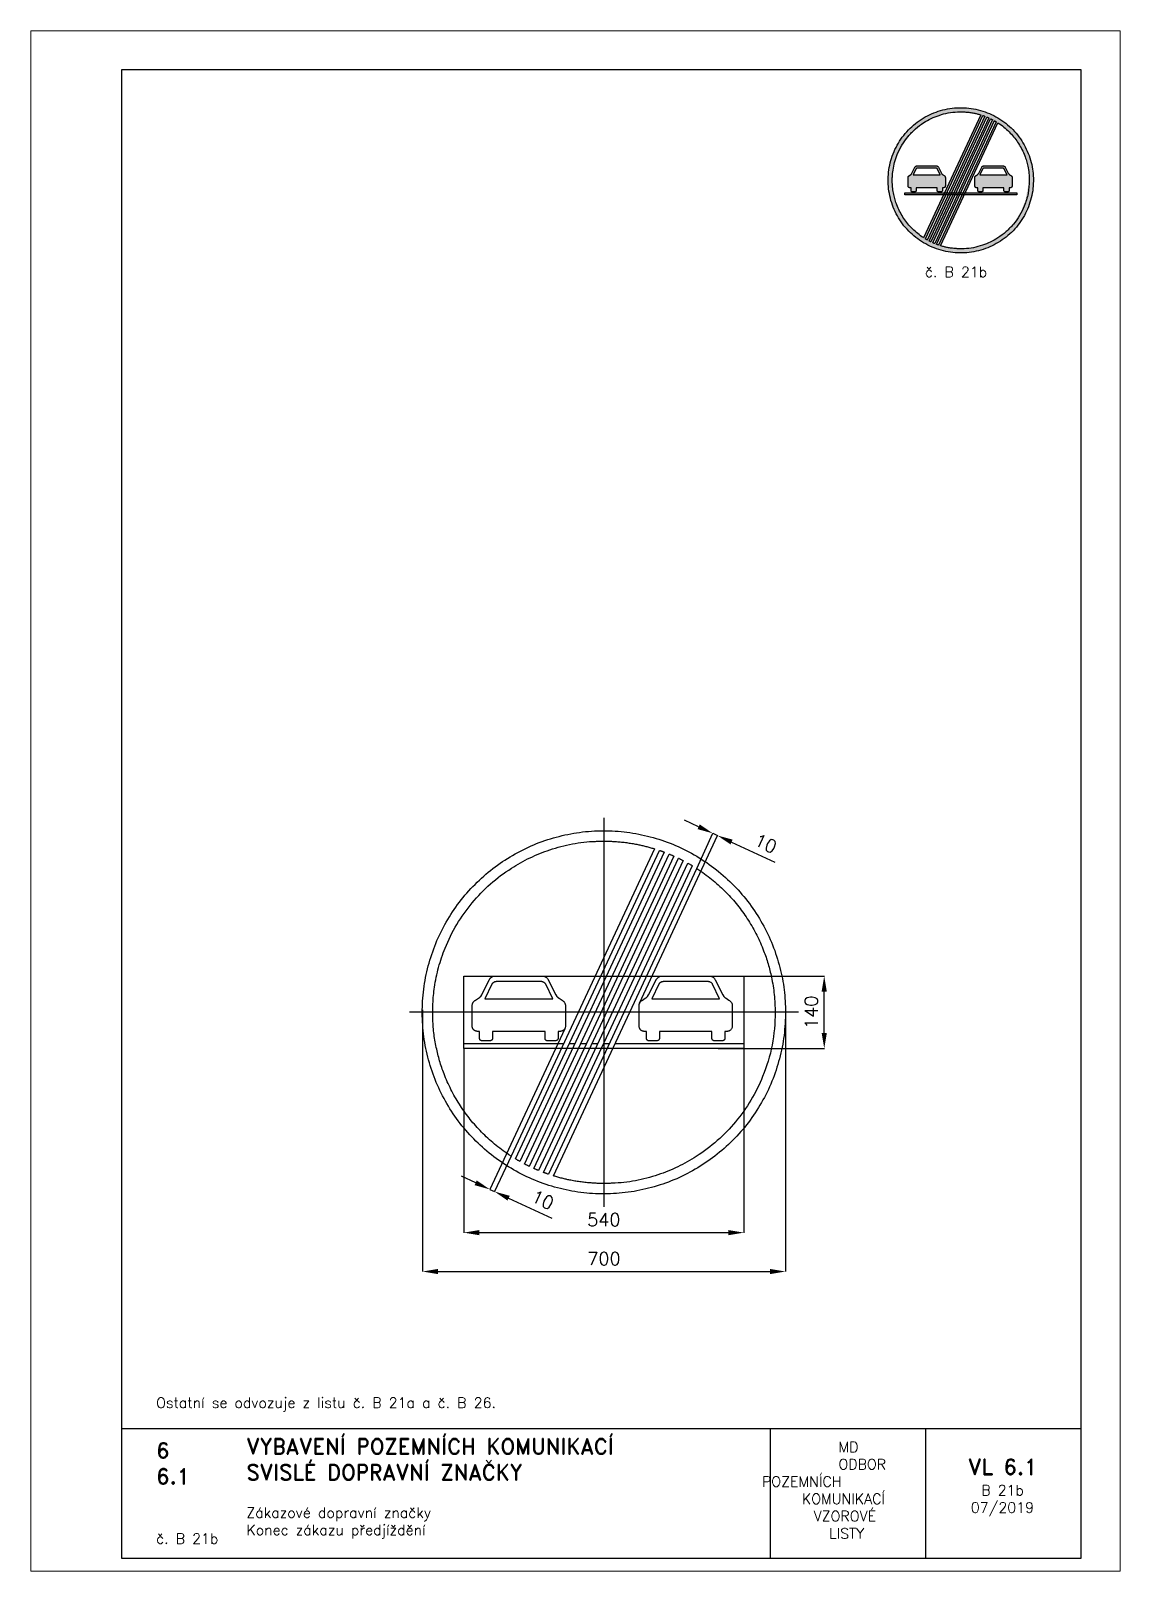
# Paper-space layout 'B 21b' of a CAD drawing. Header units: millimetres. Extents: x 0 to 210, y 0 to 297.
# The model-space entities are those that its viewports show. They can reach past a viewport. Long polylines and large blocks are cut down to what shows.
import ezdxf

# ---------------------------------------------------------------- set-up
doc = ezdxf.new("R2010")
doc.units = ezdxf.units.MM
doc.header["$LTSCALE"] = 5
doc.linetypes.add('ČERCHOVANÁX2', pattern=[2, 1, -0.5, 0, -0.5])
doc.linetypes.add('ČÁRKOVANÁX2', pattern=[1.5, 1, -0.5])
for name, color, linetype in [('Kóty', 2, 'Continuous'), ('Rozpiska', 7, 'Continuous'), ('Značka', 7, 'Continuous')]:
    doc.layers.add(name, color=color, linetype=linetype)
doc.layers.add('Rámeček', color=6, linetype='Continuous', plot=False)
doc.styles.get("Standard").update_dxf_attribs({"font": 'romand.shx', "height": 25})
doc.dimstyles.get("Standard").update_dxf_attribs({"dimtxt": 25, "dimasz": 30, "dimexe": 0.18, "dimexo": 0.0625, "dimgap": 12.5, "dimtad": 1, "dimdec": 0, "dimzin": 0, "dimdsep": 46, "dimtxsty": 'Standard', "dimcen": 0.09, "dimadec": 0, "dimazin": 0, "dimtfac": 1, "dimtdec": 0, "dimtofl": 0, "dimtmove": 0, "dimatfit": 3, "dimfxl": 1, "dimtolj": 1, "dimtzin": 0, "dimarcsym": 0})

psp = doc.layouts.new('B 21b')

# ---------------------------------------------------------------- texts
at = {"layer": 'Rozpiska', "color": 7, "attachment_point": 1}
for s, width, heights, insert, char_height in [('\\pi7.08671;{\\C6;č. B 21b}', 27.9829, [2.67], (165.28, 251.51), 2), ('\\P\\POstatní se odvozuje z listu č. B 21a a č. B 26. ', 155.5011, [0], (24.17, 40.15), 2), ('6', 149.0422, [0], (24.17, 24.77), 3), ('{\\C6;VYBAVENÍ POZEMNÍCH KOMUNIKACÍ\\P}SVISLÉ DOPRAVNÍ ZNAČKY{\\H1.34524x; }', 149.0422, [0], (41.56, 25.56), 3), ('\\pi14.7414;{\\C6;MD\\P\\pi2.36044;}ODBOR POZEMNÍCH{\\H1.57143x; }\\P\\pi7.69378;KOMUNIKACÍ{\\H1.5x; }\\P\\pi9.97949;{\\C6;VZOROVÉ\\H1.47619x; \\H0.67742x;\\P\\pi12.93187;LISTY\\H1.26984x; }', 33.1018, [0], (140.95, 24.95), 2), ('\\pi1.03113;{\\H1.5x;\\C6;VL 6.1\\P\\pi3.55491;\\H0.66667x;B 21b\\H1.66666x; \\H0.6x;\\P\\pi1.5549;07/2019\\H1.80159x; }', 16.0623, [0], (179.66, 21.61), 2), ('6.1', 149.0422, [0], (24.17, 19.78), 3), ('{\\C6;Zákazové dopravní značky\\P}Konec zákazu předjíždění{\\H1.83333x; }', 149.0422, [0], (41.56, 12.29), 2), ('{\\C6;č. B 21b}', 18.3305, [2.67], (24.17, 7.28), 2)]:
    psp.add_mtext_dynamic_manual_height_columns(s, width=width, gutter_width=100, heights=heights, dxfattribs=dict(at, insert=insert, char_height=char_height))

msp = doc.modelspace()

# ---------------------------------------------------------------- texts
at = {"layer": 'Kóty', "char_height": 25, "attachment_point": 5}
for insert, rotation in [((311.9, 325.4), 335.1333), ((-117.8, -361.4), 335.0002)]:
    msp.add_mtext('\\A1;10', dxfattribs=dict(at, insert=insert, rotation=rotation))

# ---------------------------------------------------------------- blocks, each defined once
blk = doc.blocks.new('*D2')
at = {"layer": 'Defpoints', "color": 0, "transparency": 16777216}
for p in [(-349.9, 4.7), (350, 0.1), (350, -499.8)]:
    blk.add_point(p, dxfattribs=at)
at = {"layer": 'Kóty', "color": 0, "lineweight": -2, "transparency": 16777216}
for p, q in [((-349.9, 4.6), (-349.9, -500)), ((350, 0.1), (350, -500)), ((-319.9, -499.8), (320, -499.8))]:
    blk.add_line(p, q, dxfattribs=at)
at = {"layer": 'Kóty', "color": 0, "transparency": 16777216}
for points in [[(-319.9, -494.8), (-319.9, -504.8), (-349.9, -499.8)], [(320, -494.8), (320, -504.8), (350, -499.8)]]:
    blk.add_solid(points, dxfattribs=at)
at = {"layer": 'Kóty', "color": 0, "transparency": 16777216, "insert": (0.1, -474.8), "char_height": 25, "attachment_point": 5}
blk.add_mtext('\\A1;700', dxfattribs=at)
blk = doc.blocks.new('*D3')
at = {"layer": 'Defpoints', "color": 0, "transparency": 16777216}
for p in [(220, 70), (424.8, 70), (220, -70)]:
    blk.add_point(p, dxfattribs=at)
at = {"layer": 'Kóty', "color": 0, "lineweight": -2, "transparency": 16777216}
for p, q in [((220.1, 70), (425, 70)), ((424.8, -40), (424.8, 40)), ((220.1, -70), (425, -70))]:
    blk.add_line(p, q, dxfattribs=at)
at = {"layer": 'Kóty', "color": 0, "transparency": 16777216}
for points in [[(419.8, 40), (429.8, 40), (424.8, 70)], [(419.8, -40), (429.8, -40), (424.8, -70)]]:
    blk.add_solid(points, dxfattribs=at)
at = {"layer": 'Kóty', "color": 0, "transparency": 16777216, "insert": (399.8, 0), "char_height": 25, "attachment_point": 5, "rotation": 90}
blk.add_mtext('\\A1;140', dxfattribs=at)
blk = doc.blocks.new('*D4')
at = {"layer": 'Defpoints', "color": 0, "transparency": 16777216}
for p in [(-270, -70), (270, -70), (270, -424.8)]:
    blk.add_point(p, dxfattribs=at)
at = {"layer": 'Kóty', "color": 0, "lineweight": -2, "transparency": 16777216}
for p, q in [((-270, -70.1), (-270, -425)), ((270, -70.1), (270, -425)), ((-240, -424.8), (240, -424.8))]:
    blk.add_line(p, q, dxfattribs=at)
at = {"layer": 'Kóty', "color": 0, "transparency": 16777216}
for points in [[(-240, -419.8), (-240, -429.8), (-270, -424.8)], [(240, -419.8), (240, -429.8), (270, -424.8)]]:
    blk.add_solid(points, dxfattribs=at)
at = {"layer": 'Kóty', "color": 0, "transparency": 16777216, "insert": (0, -399.8), "char_height": 25, "attachment_point": 5}
blk.add_mtext('\\A1;540', dxfattribs=at)

# ---------------------------------------------------------------- dimensions: what is measured, and where the dimension line sits
at = {"layer": 'Kóty'}
dim = msp.add_linear_dim(base=(424.8, 70), p1=(220, -70), p2=(220, 70), angle=90, dimstyle='Standard', dxfattribs=at)
dim.commit()
dim.dimension.update_dxf_attribs({"geometry": '*D3', "text_midpoint": (399.8, 0)})
for base, p1, p2, picture, middle in [((350, -499.8), (-349.9, 4.7), (350, 0.1), '*D2', (0.1, -474.8)), ((270, -424.8), (-270, -70), (270, -70), '*D4', (0, -399.8))]:
    dim = msp.add_linear_dim(base=base, p1=p1, p2=p2, dimstyle='Standard', dxfattribs=at)
    dim.commit()
    dim.dimension.update_dxf_attribs({"geometry": picture, "text_midpoint": middle})

# ---------------------------------------------------------------- linework, layer by layer
at = {"layer": 'Kóty'}
for p, q in [((182.7, 357.7), (155.5, 370.3)), ((68.8, 17.4), (219, 341.1)), ((179, 277.3), (210, 345.3)), ((246.1, 328.3), (329.5, 289.7)), ((-75.5, -31.7), (-220, -341.6)), ((-178.9, -277.2), (-210.9, -345.8)), ((-247.1, -328.7), (-274.3, -316.1)), ((-183.6, -358.3), (-100.3, -397.2))]:
    msp.add_line(p, q, dxfattribs=at)
for points in [[(209.9, 345.1), (218.9, 340.9)], [(-219.9, -341.4), (-210.8, -345.6)]]:
    msp.add_lwpolyline(points, dxfattribs=at)
for points in [[(184.8, 362.3), (180.6, 353.2), (209.9, 345.1)], [(248.2, 332.9), (244, 323.8), (218.9, 340.9)], [(-245, -324.2), (-249.2, -333.3), (-219.9, -341.4)], [(-181.5, -353.8), (-185.8, -362.9), (-210.8, -345.6)]]:
    msp.add_solid(points, dxfattribs=at)
at = {"layer": 'Značka', "color": 6, "linetype": 'ČERCHOVANÁX2', "lineweight": 25, "ltscale": 5}
for p, q in [((0, 375), (0, -375)), ((375, 0), (-375, 0))]:
    msp.add_line(p, q, dxfattribs=at)
at = {"layer": 'Značka', "color": 5}
for points in [[(350, 0), (350, -2.3), (350, -4.6, -0.032172), (346.5, -50.2, -0.035727), (336.9, -95, -0.036663), (321.8, -138.3, -0.034749), (300.8, -178.9, -0.034042), (275, -216.8, -0.034458), (244.2, -250.7, -0.034559), (209.5, -280.6, -0.034426), (171, -305.4, -0.034392), (129.8, -325.2, -0.034421), (86.1, -339.2, -0.03443), (41.2, -347.7, -0.034418), (-4.6, -350, -0.034413), (-50.2, -346.5, -0.034418), (-95, -336.9, -0.034411), (-138.2, -321.7, -0.034418), (-178.9, -300.8, -0.034414), (-216.8, -275, -0.03442), (-250.7, -244.2, -0.034415), (-280.6, -209.5, -0.034419), (-305.4, -171, -0.034418), (-325.2, -129.8, -0.034422), (-339.2, -86.2, -0.034423), (-347.7, -41.2, -0.034414), (-350, 4.6, -0.034413), (-346.5, 50.2, -0.034416), (-336.9, 95, -0.034414), (-321.7, 138.2, -0.034418), (-300.8, 178.9, -0.034414), (-275, 216.8, -0.03442), (-244.2, 250.7, -0.034415), (-209.5, 280.6, -0.034419), (-171, 305.4, -0.034418), (-129.8, 325.2, -0.034422), (-86.2, 339.2, -0.034423), (-41.2, 347.7, -0.034413), (4.6, 350, -0.034424), (50.2, 346.5, -0.034417), (95, 336.9, -0.034419), (138.2, 321.7, -0.034409), (178.9, 300.8, -0.034418), (216.8, 275, -0.03441), (250.7, 244.2, -0.034418), (280.6, 209.5, -0.034491), (305.4, 171, -0.034425), (325.2, 129.8, -0.034081), (339.2, 86.1, -0.03279), (347.5, 43.4, -0.034266), (350, 0)], [(97.4, 315.4), (-178.9, -277.3), (-183, -274.6), (-187.1, -271.9, -0.026582), (-214, -251.3, -0.027814), (-238.7, -227.9, -0.026719), (-260, -203.5, -0.025775), (-278.6, -177, -0.02586), (-294.8, -148.6, -0.026622), (-308, -118.7, -0.021511), (-316.6, -93.6, -0.020471), (-323, -67.8, -0.022943), (-327.8, -39.3, -0.025571), (-329.8, -10.4, -0.003606), (-329.9, -5.2), (-330, 0, -0.001767), (-329.9, 8.1, -0.005365), (-329.6, 16.3, -0.013597), (-328.5, 32.3, -0.012655), (-326.5, 48.3, -0.030267), (-318.6, 86.6, -0.03166), (-306, 123.7, -0.041576), (-283.5, 169.4, -0.040831), (-253.8, 210.9, -0.040424), (-218.7, 247.5, -0.040892), (-178.1, 277.8, -0.032936), (-142.4, 297.9, -0.031725), (-104.3, 313.2, -0.035676), (-60.8, 324.7, -0.039815), (-16.3, 329.6, -0.005805), (-8.2, 329.9, -0.001916), (0, 330), (1.5, 330), (3.1, 330, -0.002569), (6.1, 329.9, -0.002329), (9.1, 329.9, -0.005732), (16.7, 329.6, -0.005966), (24.2, 329.1, -0.008073), (34.1, 328.3, -0.007972), (44, 327.1, -0.007917), (53.8, 325.6, -0.008035), (63.4, 323.9, -0.006279), (71.1, 322.3, -0.00603), (78.7, 320.5, -0.006573), (86.7, 318.5, -0.007361), (94.6, 316.2), (96, 315.8), (97.4, 315.4)], [(-97.4, -315.4), (178.9, 277.3), (183, 274.6), (187.1, 271.9, -0.026577), (214, 251.3, -0.027794), (238.7, 227.9, -0.026723), (260, 203.4, -0.025815), (278.6, 177, -0.025852), (294.8, 148.6, -0.026423), (308, 118.7, -0.021555), (316.6, 93.6, -0.02115), (323, 67.8, -0.026845), (328.3, 34.1, -0.026574), (330, 0, -0.049238), (324.3, -63.1, -0.051954), (306, -123.7, -0.042479), (283.5, -169.4, -0.040381), (253.8, -210.9, -0.039562), (218.6, -247.4, -0.040772), (178.1, -277.8, -0.033086), (142.4, -297.9, -0.031715), (104.3, -313.2, -0.035629), (60.8, -324.7, -0.039821), (16.3, -329.6, -0.005777), (8.1, -329.9, -0.001946), (0, -330), (-1.5, -330), (-3.1, -330, -0.002571), (-6.1, -329.9, -0.002331), (-9.1, -329.9, -0.005762), (-16.7, -329.6, -0.005997), (-24.2, -329.1, -0.008048), (-34.1, -328.3, -0.007972), (-44, -327.1, -0.007941), (-53.8, -325.7, -0.008035), (-63.4, -323.9, -0.006248), (-71.1, -322.3, -0.005979), (-78.7, -320.5, -0.006624), (-86.7, -318.5, -0.007406), (-94.6, -316.2), (-96, -315.8), (-97.4, -315.4)]]:
    msp.add_lwpolyline(points, format="xyb", dxfattribs=at)
for points in [[(-170.4, -282.6), (107, 312.2), (107.1, 312.2), (107.3, 312.1), (108.3, 311.8), (109.3, 311.5), (110.2, 311.1), (111.2, 310.8), (112.1, 310.4), (113.1, 310.1), (113.8, 309.8), (114.6, 309.5), (115.3, 309.2), (116.2, 308.9), (116.3, 308.9), (116.4, 308.8), (-161.7, -287.7), (-161.9, -287.6), (-162, -287.5), (-162.9, -287), (-163.8, -286.5), (-164.7, -286), (-165.6, -285.5), (-166.4, -285), (-167.3, -284.5), (-168, -284.1), (-168.7, -283.7), (-169.4, -283.2), (-170.2, -282.8), (-170.3, -282.7), (-170.4, -282.6)], [(-152.9, -292.5), (125.8, 305.2), (125.9, 305.1), (126, 305.1), (127, 304.6), (128, 304.2), (128.9, 303.9), (129.8, 303.5), (130.7, 303.1), (131.7, 302.7), (132.4, 302.4), (133.1, 302), (133.9, 301.7), (134.7, 301.3), (134.8, 301.3), (134.9, 301.2), (-144, -297), (-144.1, -296.9), (-144.3, -296.8), (-145.2, -296.4), (-146.2, -295.9), (-147.1, -295.5), (-147.9, -295), (-148.8, -294.6), (-149.7, -294.1), (-150.4, -293.8), (-151.2, -293.4), (-151.9, -293), (-152.7, -292.6), (-152.8, -292.5), (-152.9, -292.5)], [(-134.9, -301.2), (144, 297), (144.1, 296.9), (144.3, 296.9), (145.2, 296.4), (146.2, 295.9), (147.1, 295.5), (147.9, 295), (148.8, 294.6), (149.7, 294.1), (150.4, 293.8), (151.2, 293.4), (151.9, 293), (152.7, 292.6), (152.8, 292.5), (152.9, 292.5), (-125.8, -305.2), (-125.9, -305.1), (-126, -305.1), (-127, -304.6), (-128, -304.2), (-128.9, -303.8), (-129.8, -303.5), (-130.7, -303.1), (-131.7, -302.7), (-132.4, -302.3), (-133.1, -302), (-133.9, -301.7), (-134.7, -301.3), (-134.8, -301.3), (-134.9, -301.2)], [(170.4, 282.6), (-107, -312.2), (-107.1, -312.2), (-107.3, -312.2), (-108.3, -311.8), (-109.3, -311.5), (-110.2, -311.1), (-111.2, -310.8), (-112.1, -310.4), (-113.1, -310.1), (-113.8, -309.8), (-114.6, -309.5), (-115.3, -309.2), (-116.2, -308.9), (-116.3, -308.9), (-116.4, -308.8), (161.7, 287.7), (161.9, 287.6), (162, 287.5), (162.9, 287), (163.8, 286.5), (164.7, 286), (165.6, 285.5), (166.4, 285), (167.3, 284.5), (168, 284.1), (168.7, 283.7), (169.4, 283.2), (170.2, 282.8), (170.3, 282.7), (170.4, 282.6)]]:
    msp.add_lwpolyline(points, dxfattribs=at)
at = {"layer": 'Značka', "color": 6, "linetype": 'ČÁRKOVANÁX2', "ltscale": 2.5}
msp.add_lwpolyline([(-270, -70), (-270, 70), (270, 70), (270, -70), (-270, -70)], dxfattribs=at)
at = {"layer": 'Značka', "color": 251}
for points in [[(-117.9, 70), (-116.9, 69.9, -0.01283), (-115.8, 69.7, -0.017212), (-114.9, 69.4, -0.021863), (-114.1, 69.1, -0.025223), (-113.1, 68.7, -0.021147), (-112.2, 68.2, -0.020051), (-111.3, 67.6, -0.020025), (-110.4, 67, -0.019659), (-109.7, 66.4, -0.022902), (-109.1, 65.6, -0.023545), (-108.4, 64.9), (-107.9, 64.1), (-107.5, 63.4), (-107.1, 62.7), (-92.6, 33.6), (-90.7, 30.8), (-90.4, 30.5), (-90.1, 30.1), (-89.7, 29.8), (-89.3, 29.4), (-89, 29.1), (-88.6, 28.8), (-88.3, 28.5), (-87.9, 28.2), (-87.6, 28), (-87.3, 27.8), (-86.7, 27.4), (-86.1, 27), (-80.7, 23.5), (-79.9, 22.9), (-79.1, 22.4, -0.021181), (-78.2, 21.7, -0.025222), (-77.5, 20.9), (-76.8, 20.2), (-76.3, 19.4), (-75.8, 18.6), (-75.3, 17.8), (-75, 17), (-74.8, 16.3), (-74.5, 15.3), (-74.3, 14.4), (-74.2, 13.9), (-74.2, 13.5), (-74.2, -26.8), (-74.3, -28), (-74.5, -29.2, -0.033894), (-74.9, -30.5, -0.040519), (-75.5, -31.7, -0.037323), (-76.2, -32.7, -0.031553), (-77, -33.6, -0.027737), (-77.8, -34.4, -0.027477), (-78.7, -35.1, -0.02583), (-79.6, -35.6, -0.031174), (-80.5, -36, -0.036876), (-81.7, -36.4, -0.024547), (-82.9, -36.6, -0.006317), (-83.5, -36.7), (-84.1, -36.7), (-88.3, -36.7), (-88.3, -50), (-88.4, -50.9, -0.044443), (-88.7, -51.8, -0.07933), (-89.3, -53.1, -0.085444), (-90.3, -54, -0.08257), (-91.7, -54.6, -0.025807), (-93.2, -55), (-108.6, -55, -0.019113), (-109.8, -54.7, -0.059279), (-111, -54.3, -0.077012), (-112.1, -53.5, -0.080938), (-112.9, -52.4, -0.063246), (-113.3, -51.2), (-113.5, -50), (-113.5, -36.7), (-214.6, -36.7), (-214.6, -50), (-214.7, -50.9, -0.042299), (-214.9, -51.8, -0.079175), (-215.6, -53.1, -0.085964), (-216.6, -54, -0.079057), (-218, -54.6, -0.025049), (-219.5, -55), (-234.8, -55, -0.02066), (-236.1, -54.7, -0.063808), (-237.4, -54.3, -0.077064), (-238.4, -53.5, -0.081672), (-239.2, -52.4, -0.064359), (-239.6, -51.2, -0.020733), (-239.7, -50), (-239.7, -36.7), (-244, -36.7), (-244.7, -36.7, -0.008273), (-245.4, -36.6, -0.023959), (-246.6, -36.3, -0.036583), (-247.7, -36, -0.03117), (-248.5, -35.6, -0.024279), (-249.3, -35.1, -0.028198), (-250.3, -34.4, -0.02947), (-251.2, -33.5, -0.034004), (-252, -32.6, -0.040004), (-252.7, -31.5, -0.04188), (-253.2, -30.2, -0.033946), (-253.6, -28.9), (-253.8, -27.9), (-253.9, -26.8), (-253.9, 13.5), (-253.8, 14), (-253.7, 14.6), (-253.5, 15.5, -0.022827), (-253.3, 16.4, -0.019234), (-253, 17.1), (-252.7, 17.8, -0.01765), (-252.3, 18.6, -0.018808), (-251.8, 19.5, -0.021737), (-251.2, 20.3, -0.025171), (-250.5, 21.1, -0.026151), (-249.7, 21.9, -0.020982), (-248.8, 22.5, -0.010834), (-248.1, 23), (-247.4, 23.5), (-241.9, 27), (-241.3, 27.4, 0.009078), (-240.8, 27.8), (-240.4, 28), (-240.2, 28.2), (-239.8, 28.5), (-239.4, 28.8), (-239, 29.1), (-238.7, 29.5), (-238.3, 29.8), (-237.9, 30.2), (-237.6, 30.5), (-237.3, 30.8), (-235.4, 33.6), (-220.9, 62.7), (-220.7, 63.2), (-220.3, 63.8, -0.016384), (-219.8, 64.6, -0.024834), (-219.2, 65.4, -0.021372), (-218.6, 66.1, -0.016924), (-218, 66.6, -0.019268), (-217.2, 67.3, -0.020202), (-216.3, 68, -0.023641), (-215.3, 68.5, -0.027412), (-214.3, 69, -0.02821), (-213.2, 69.4, -0.022743), (-212, 69.7, -0.01141), (-211.1, 69.9, -0.00398), (-210.2, 70), (-117.9, 70)], [(203.8, 70), (204.8, 69.9, -0.01283), (205.9, 69.7, -0.017144), (206.8, 69.4, -0.021863), (207.7, 69.1, -0.025135), (208.6, 68.7), (209.5, 68.2), (210.4, 67.6), (211.3, 67), (212, 66.4), (212.7, 65.6), (213.3, 64.9), (213.8, 64.1), (214.2, 63.4), (214.6, 62.7), (229.1, 33.6), (231, 30.8), (231.3, 30.5), (231.6, 30.1), (232, 29.8), (232.4, 29.4), (232.7, 29.1), (233.1, 28.8), (233.4, 28.5), (233.8, 28.2), (234.1, 28), (234.4, 27.8), (235, 27.4), (235.6, 27), (241.1, 23.5), (241.9, 22.9), (242.6, 22.4), (243.5, 21.7), (244.2, 20.9), (244.9, 20.2), (245.5, 19.4), (245.9, 18.6), (246.4, 17.8), (246.7, 17), (247, 16.3), (247.2, 15.3), (247.4, 14.4), (247.5, 13.9), (247.5, 13.5), (247.5, -26.8), (247.4, -28), (247.2, -29.2), (246.8, -30.5), (246.2, -31.7), (245.6, -32.7), (244.8, -33.6), (243.9, -34.4), (243, -35.1), (242.1, -35.6, -0.031079), (241.2, -36, -0.036812), (240, -36.4, -0.024547), (238.8, -36.6), (238.2, -36.7), (237.7, -36.7), (233.4, -36.7), (233.4, -50), (233.3, -50.9), (233.1, -51.8, -0.07933), (232.4, -53.1, -0.085312), (231.4, -54, -0.082648), (230, -54.6, -0.025836), (228.5, -55), (213.1, -55, -0.019188), (211.9, -54.7, -0.059335), (210.7, -54.3, -0.076794), (209.6, -53.5, -0.081096), (208.8, -52.4, -0.063616), (208.4, -51.2), (208.2, -50), (208.2, -36.7), (107.2, -36.7), (107.2, -50), (107.1, -50.9), (106.8, -51.8, -0.079477), (106.1, -53.1, -0.086091), (105.1, -54, -0.079057), (103.7, -54.6, -0.02508), (102.2, -55), (86.9, -55, -0.020629), (85.6, -54.7, -0.063937), (84.3, -54.3, -0.077064), (83.3, -53.5, -0.081509), (82.6, -52.4, -0.064552), (82.2, -51.2), (82, -50), (82, -36.7), (77.7, -36.7), (77, -36.7), (76.3, -36.6, -0.024002), (75.2, -36.3, -0.03671), (74, -36, -0.031053), (73.2, -35.6), (72.4, -35.1, -0.027957), (71.4, -34.4), (70.5, -33.5, -0.033715), (69.7, -32.6, -0.04017), (69, -31.5, -0.042041), (68.5, -30.2), (68.1, -28.9), (68, -27.9), (67.8, -26.8), (67.8, 13.5), (67.9, 14), (68, 14.6), (68.2, 15.5), (68.4, 16.4), (68.7, 17.1), (69, 17.8), (69.4, 18.6), (70, 19.5), (70.6, 20.3), (71.2, 21.1), (72.1, 21.9), (72.9, 22.5), (73.6, 23), (74.3, 23.5), (79.8, 27), (80.4, 27.4), (81, 27.8), (81.3, 28), (81.6, 28.2), (81.9, 28.5), (82.3, 28.8), (82.7, 29.1), (83.1, 29.5), (83.4, 29.8), (83.8, 30.2), (84.1, 30.5), (84.4, 30.8), (86.3, 33.6), (100.8, 62.7), (101.1, 63.2), (101.4, 63.8), (101.9, 64.6), (102.5, 65.4), (103.1, 66.1), (103.7, 66.6), (104.5, 67.3), (105.4, 68, -0.023422), (106.4, 68.5, -0.027316), (107.4, 69, -0.028282), (108.6, 69.4, -0.02265), (109.7, 69.7, -0.011452), (110.7, 69.9), (111.6, 70), (203.8, 70)], [(-98.7, 25.9), (-112, 54.5), (-112.4, 54.9), (-112.8, 55.4), (-113.6, 56.1, 0.02755), (-114.4, 56.8, 0.024862), (-115.1, 57.3, 0.019411), (-115.8, 57.8, 0.017997), (-116.7, 58.1, 0.018542), (-117.5, 58.5, 0.018208), (-118.3, 58.7, 0.020949), (-119.1, 58.9, 0.021561), (-119.9, 59.1, 0.018118), (-120.7, 59.1, 0.009774), (-121.4, 59.1), (-122, 59.1), (-206, 59.1, 0.003947), (-206.8, 59.1, 0.011515), (-207.5, 59.1, 0.017954), (-208.3, 59, 0.020892), (-209.1, 58.9, 0.020182), (-209.9, 58.7, 0.017475), (-210.6, 58.5, 0.017622), (-211.4, 58.1, 0.017432), (-212.2, 57.8, 0.020365), (-213, 57.3, 0.02527), (-213.8, 56.8, 0.028089), (-214.6, 56.1, 0.017863), (-215.4, 55.2), (-215.7, 54.9), (-216, 54.5), (-229.4, 25.9), (-98.7, 25.9)], [(223, 25.9), (209.7, 54.5), (209.3, 54.9), (208.9, 55.4), (208.1, 56.1), (207.3, 56.8), (206.6, 57.3), (205.9, 57.8), (205.1, 58.1), (204.2, 58.5), (203.4, 58.7, 0.021025), (202.6, 58.9, 0.02151), (201.8, 59.1, 0.018101), (201, 59.1, 0.00976), (200.3, 59.1), (199.7, 59.1), (115.7, 59.1, 0.003945), (114.9, 59.1, 0.011515), (114.2, 59.1, 0.017954), (113.4, 59, 0.020892), (112.6, 58.9, 0.020182), (111.8, 58.7, 0.017279), (111.1, 58.5, 0.017732), (110.3, 58.1), (109.5, 57.8), (108.7, 57.3), (108, 56.8, 0.028238), (107.1, 56.1), (106.3, 55.2), (106, 54.9), (105.7, 54.5), (92.4, 25.9), (223, 25.9)]]:
    msp.add_lwpolyline(points, format="xyb", dxfattribs=at)
for points in [[(-270, -70), (-270, -60), (-77.6, -60)], [(-82.3, -70), (-270, -70)], [(-60.2, -70), (-71.3, -70)], [(-66.6, -60), (-55.6, -60)], [(-38.2, -70), (-49.2, -70)], [(-44.5, -60), (-33.5, -60)], [(-16.1, -70), (-27.1, -70)], [(-22.5, -60), (-11.4, -60)], [(6, -70), (-5.1, -70)], [(-0.4, -60), (10.6, -60)], [(21.7, -60), (270, -60), (270, -70), (17, -70)]]:
    msp.add_lwpolyline(points, dxfattribs=at)

msp.set_redraw_order([(e.dxf.handle, doc.entitydb.next_handle()) for e in msp.query("TEXT MTEXT ATTDEF DIMENSION ARC_DIMENSION")])  # texts and dimensions are drawn at this point

# ---------------------------------------------------------------- hatches: boundary and pattern name
at = {"layer": 'Značka'}
h = psp.add_hatch(color=7, dxfattribs=at)
h.dxf.hatch_style = 1
h.paths.add_polyline_path([(173.87, 256.12), (185.03, 280.05), (185.03, 280.05), (185.04, 280.05), (185.08, 280.03), (185.11, 280.01), (185.15, 279.99), (185.18, 279.97), (185.22, 279.96), (185.26, 279.94), (185.28, 279.92), (185.31, 279.91), (185.34, 279.89), (185.37, 279.88), (185.38, 279.87), (185.38, 279.87), (174.24, 255.97), (174.23, 255.97), (174.23, 255.97), (174.19, 255.99), (174.15, 256), (174.11, 256.02), (174.07, 256.03), (174.04, 256.05), (174, 256.07), (173.97, 256.08), (173.94, 256.09), (173.91, 256.1), (173.88, 256.12), (173.87, 256.12)], flags=16)
h.paths.add_polyline_path([(173.15, 256.47), (184.3, 280.38), (184.3, 280.38), (184.31, 280.37), (184.35, 280.36), (184.39, 280.34), (184.42, 280.33), (184.46, 280.31), (184.5, 280.29), (184.53, 280.28), (184.56, 280.27), (184.59, 280.25), (184.62, 280.24), (184.65, 280.23), (184.66, 280.22), (184.66, 280.22), (173.51, 256.29), (173.5, 256.3), (173.5, 256.3), (173.46, 256.32), (173.42, 256.34), (173.38, 256.35), (173.35, 256.37), (173.31, 256.39), (173.28, 256.41), (173.25, 256.42), (173.22, 256.44), (173.19, 256.45), (173.16, 256.47), (173.15, 256.47)], flags=16)
edge = h.paths.add_edge_path(flags=16)
edge.add_line((183.16, 280.79), (172.11, 257.08))
edge.add_line((172.11, 257.08), (171.95, 257.19))
edge.add_line((171.95, 257.19), (171.78, 257.3))
edge.add_arc((178.99, 267.86), 12.78, 229.6155, 235.7063, ccw=False)
edge.add_arc((178.63, 267.44), 12.23, 223.2561, 229.629, ccw=False)
edge.add_arc((178.42, 267.51), 12.13, 218.0449, 224.1671, ccw=False)
edge.add_arc((178.77, 267.78), 12.57, 212.126, 218.032, ccw=False)
edge.add_arc((178.76, 267.94), 12.64, 206.8432, 212.7684, ccw=False)
edge.add_arc((178.42, 267.77), 12.27, 200.7433, 206.8431, ccw=False)
edge.add_arc((178.45, 267.92), 12.35, 196.4069, 201.3362, ccw=False)
edge.add_arc((179.06, 268.09), 12.98, 191.7065, 196.3974, ccw=False)
edge.add_arc((178.69, 268.12), 12.63, 186.9118, 192.1689, ccw=False)
edge.add_arc((177.39, 267.97), 11.32, 181.0756, 186.9348, ccw=False)
edge.add_arc((180.55, 268.14), 14.48, 180.6843, 181.5107, ccw=False)
edge.add_line((166.07, 267.96), (166.07, 268.17))
edge.add_arc((212.18, 267.54), 46.12, 178.8133, 179.2184, ccw=False)
edge.add_arc((181.27, 268.18), 15.2, 177.558, 178.7875, ccw=False)
edge.add_arc((177.89, 268.31), 11.82, 174.4097, 177.5257, ccw=False)
edge.add_arc((178.77, 268.22), 12.7, 171.4736, 174.3737, ccw=False)
edge.add_arc((179.01, 268.27), 12.94, 164.8982, 171.8328, ccw=False)
edge.add_arc((178.47, 268.41), 12.38, 157.6467, 164.9003, ccw=False)
edge.add_arc((178.45, 268.63), 12.28, 149.0456, 158.5686, ccw=False)
edge.add_arc((178.66, 268.51), 12.51, 139.705, 149.0577, ccw=False)
edge.add_arc((178.85, 268.65), 12.58, 131.504, 140.7633, ccw=False)
edge.add_arc((178.75, 268.78), 12.41, 122.1549, 131.5215, ccw=False)
edge.add_arc((178.94, 268.85), 12.46, 115.5195, 123.065, ccw=False)
edge.add_arc((179.15, 268.4), 12.95, 108.2371, 115.5057, ccw=False)
edge.add_arc((179.2, 268.77), 12.62, 100.8031, 108.976, ccw=False)
edge.add_arc((178.95, 270.09), 11.27, 91.6912, 100.8113, ccw=False)
edge.add_arc((179.23, 267.32), 14.05, 91.162, 92.4925, ccw=False)
edge.add_arc((179.83, 238.84), 42.54, 90.7646, 91.2037, ccw=False)
edge.add_line((179.27, 281.37), (179.33, 281.37))
edge.add_line((179.33, 281.37), (179.39, 281.37))
edge.add_arc((179.29, 269.54), 11.83, 88.9517, 89.5406, ccw=False)
edge.add_arc((179.27, 268.32), 13.06, 88.414, 88.9478, ccw=False)
edge.add_arc((179.28, 268.21), 13.17, 87.1406, 88.4542, ccw=False)
edge.add_arc((179.31, 268.73), 12.65, 85.8206, 87.1879, ccw=False)
edge.add_arc((179.37, 269.04), 12.32, 84.1152, 85.9653, ccw=False)
edge.add_arc((179.35, 268.87), 12.49, 82.2826, 84.1096, ccw=False)
edge.add_arc((179.4, 268.91), 12.45, 80.6914, 82.5058, ccw=False)
edge.add_arc((179.43, 269.1), 12.26, 78.8421, 80.6836, ccw=False)
edge.add_arc((179.44, 268.9), 12.46, 77.6258, 79.0647, ccw=False)
edge.add_arc((179.31, 268.41), 12.96, 76.144, 77.5261, ccw=False)
edge.add_arc((179.46, 268.8), 12.55, 74.8567, 76.3632, ccw=False)
edge.add_arc((179.81, 270.09), 11.21, 73.1825, 74.8695, ccw=False)
edge.add_line((183.05, 280.82), (183.11, 280.8))
edge.add_line((183.11, 280.8), (183.16, 280.79))
h.paths.add_polyline_path([(172.45, 256.87), (183.55, 280.66), (183.55, 280.66), (183.56, 280.66), (183.6, 280.64), (183.64, 280.63), (183.68, 280.62), (183.71, 280.6), (183.75, 280.59), (183.79, 280.58), (183.82, 280.56), (183.85, 280.55), (183.88, 280.54), (183.91, 280.53), (183.92, 280.53), (183.92, 280.53), (172.8, 256.66), (172.79, 256.67), (172.79, 256.67), (172.75, 256.69), (172.71, 256.71), (172.68, 256.73), (172.64, 256.75), (172.61, 256.77), (172.57, 256.79), (172.55, 256.81), (172.52, 256.83), (172.49, 256.84), (172.46, 256.86), (172.46, 256.86)], flags=16)
h.paths.add_polyline_path([(186.08, 279.48), (174.99, 255.68), (174.98, 255.68), (174.98, 255.69), (174.94, 255.7), (174.9, 255.71), (174.86, 255.73), (174.82, 255.74), (174.78, 255.75), (174.74, 255.77), (174.71, 255.78), (174.68, 255.79), (174.65, 255.8), (174.62, 255.81), (174.62, 255.82), (174.61, 255.82), (185.74, 279.68), (185.74, 279.68), (185.75, 279.67), (185.78, 279.65), (185.82, 279.63), (185.85, 279.61), (185.89, 279.59), (185.92, 279.57), (185.96, 279.55), (185.99, 279.53), (186.01, 279.52), (186.04, 279.5), (186.07, 279.48), (186.08, 279.48)], flags=16)
edge = h.paths.add_edge_path(flags=16)
edge.add_line((175.37, 255.56), (186.42, 279.26))
edge.add_line((186.42, 279.26), (186.59, 279.16))
edge.add_line((186.59, 279.16), (186.75, 279.05))
edge.add_arc((179.55, 268.49), 12.78, 49.6161, 55.7057, ccw=False)
edge.add_arc((179.9, 268.9), 12.24, 43.2584, 49.6266, ccw=False)
edge.add_arc((180.11, 268.84), 12.13, 38.0329, 44.1559, ccw=False)
edge.add_arc((179.78, 268.58), 12.55, 32.1316, 38.0467, ccw=False)
edge.add_arc((179.78, 268.41), 12.64, 26.8288, 32.7523, ccw=False)
edge.add_arc((180.03, 268.53), 12.36, 20.782, 26.8365, ccw=False)
edge.add_arc((180.11, 268.43), 12.33, 16.4428, 21.382, ccw=False)
edge.add_arc((179.88, 268.36), 12.56, 11.5869, 16.4333, ccw=False)
edge.add_arc((179.75, 268.24), 12.72, 5.8622, 12.0132, ccw=False)
edge.add_arc((179.6, 268.22), 12.87, -0.2272, 5.8616, ccw=False)
edge.add_arc((179.58, 268.07), 12.89, -10.8387, 0.4368, ccw=False)
edge.add_arc((180.24, 267.94), 12.22, 337.3144, 349.2108, ccw=False)
edge.add_arc((180.31, 267.59), 12.02, 328.9622, 338.6917, ccw=False)
edge.add_arc((179.77, 267.91), 12.65, 319.7304, 328.98, ccw=False)
edge.add_arc((179.49, 267.89), 12.85, 311.5468, 320.609, ccw=False)
edge.add_arc((179.76, 267.59), 12.44, 302.2252, 311.5644, ccw=False)
edge.add_arc((179.62, 267.45), 12.4, 295.5023, 303.0822, ccw=False)
edge.add_arc((179.38, 267.95), 12.95, 288.2384, 295.5044, ccw=False)
edge.add_arc((179.33, 267.59), 12.63, 280.8052, 288.9673, ccw=False)
edge.add_arc((179.59, 266.25), 11.27, 271.6919, 280.8133, ccw=False)
edge.add_arc((179.31, 269.09), 14.11, 271.1652, 272.4892, ccw=False)
edge.add_arc((178.71, 296.85), 41.89, 270.7611, 271.2071, ccw=False)
edge.add_line((179.27, 254.97), (179.21, 254.97))
edge.add_line((179.21, 254.97), (179.14, 254.97))
edge.add_arc((179.24, 266.8), 11.83, 268.9516, 269.5407, ccw=False)
edge.add_arc((179.26, 268.02), 13.05, 268.4138, 268.948, ccw=False)
edge.add_arc((179.25, 268.07), 13.1, 267.1372, 268.4576, ccw=False)
edge.add_arc((179.23, 267.55), 12.58, 265.7413, 267.1155, ccw=False)
edge.add_arc((179.17, 267.34), 12.36, 264.118, 265.9625, ccw=False)
edge.add_arc((179.17, 267.47), 12.49, 262.3396, 264.1667, ccw=False)
edge.add_arc((179.13, 267.39), 12.41, 260.6886, 262.5086, ccw=False)
edge.add_arc((179.1, 267.24), 12.26, 258.8421, 260.6836, ccw=False)
edge.add_arc((179.12, 267.51), 12.52, 257.5576, 258.9895, ccw=False)
edge.add_arc((179.23, 268.04), 13.07, 256.2214, 257.5915, ccw=False)
edge.add_arc((179.05, 267.45), 12.45, 254.851, 256.369, ccw=False)
edge.add_arc((178.71, 266.19), 11.14, 253.1774, 254.8746, ccw=False)
edge.add_line((175.48, 255.52), (175.43, 255.54))
edge.add_line((175.43, 255.54), (175.37, 255.56))
edge = h.paths.add_edge_path()
edge.add_line((193.27, 268.17), (193.27, 268.08))
edge.add_line((193.27, 268.08), (193.27, 267.99))
edge.add_arc((179.03, 268.16), 14.24, 351.9533, 359.3241, ccw=False)
edge.add_arc((180.41, 267.96), 12.84, 343.7737, 351.9582, ccw=False)
edge.add_arc((180.66, 267.6), 12.51, 336.6417, 345.0404, ccw=False)
edge.add_arc((180.02, 267.88), 13.2, 328.6771, 336.6377, ccw=False)
edge.add_arc((179.68, 267.84), 13.47, 321.7687, 329.5674, ccw=False)
edge.add_arc((179.81, 267.73), 13.3, 313.8947, 321.7886, ccw=False)
edge.add_arc((179.71, 267.58), 13.26, 306.7282, 314.6454, ccw=False)
edge.add_arc((179.68, 267.62), 13.32, 298.8618, 306.7485, ccw=False)
edge.add_arc((179.52, 267.55), 13.33, 291.7472, 299.626, ccw=False)
edge.add_arc((179.52, 267.53), 13.32, 283.871, 291.7566, ccw=False)
edge.add_arc((179.35, 267.48), 13.31, 276.7428, 284.6303, ccw=False)
edge.add_arc((179.35, 267.49), 13.32, 268.8737, 276.7586, ccw=False)
edge.add_arc((179.17, 267.49), 13.32, 261.7496, 269.6334, ccw=False)
edge.add_arc((179.17, 267.49), 13.32, 253.8666, 261.7516, ccw=False)
edge.add_arc((179, 267.55), 13.32, 246.753, 254.6362, ccw=False)
edge.add_arc((179, 267.54), 13.32, 238.8602, 246.7451, ccw=False)
edge.add_arc((178.84, 267.64), 13.32, 231.7538, 239.6377, ccw=False)
edge.add_arc((178.84, 267.63), 13.32, 223.8719, 231.7574, ccw=False)
edge.add_arc((178.72, 267.76), 13.32, 216.7365, 224.6208, ccw=False)
edge.add_arc((178.71, 267.76), 13.32, 208.8694, 216.7545, ccw=False)
edge.add_arc((178.63, 267.92), 13.32, 201.7441, 209.6291, ccw=False)
edge.add_arc((178.63, 267.92), 13.32, 193.8709, 201.7566, ccw=False)
edge.add_arc((178.58, 268.09), 13.32, 186.7435, 194.6295, ccw=False)
edge.add_arc((178.59, 268.09), 13.32, 178.8742, 186.7581, ccw=False)
edge.add_arc((178.59, 268.27), 13.32, 171.7496, 179.6334, ccw=False)
edge.add_arc((178.59, 268.27), 13.32, 163.8669, 171.7513, ccw=False)
edge.add_arc((178.64, 268.44), 13.32, 156.7526, 164.6366, ccw=False)
edge.add_arc((178.64, 268.44), 13.32, 148.8602, 156.7451, ccw=False)
edge.add_arc((178.73, 268.6), 13.32, 141.7538, 149.6377, ccw=False)
edge.add_arc((178.73, 268.6), 13.32, 133.8719, 141.7574, ccw=False)
edge.add_arc((178.86, 268.72), 13.32, 126.7365, 134.6208, ccw=False)
edge.add_arc((178.86, 268.72), 13.32, 118.8694, 126.7545, ccw=False)
edge.add_arc((179.01, 268.81), 13.32, 111.7441, 119.6291, ccw=False)
edge.add_arc((179.01, 268.81), 13.32, 103.8709, 111.7566, ccw=False)
edge.add_arc((179.18, 268.86), 13.32, 96.7435, 104.6295, ccw=False)
edge.add_arc((179.19, 268.85), 13.32, 88.8743, 96.7581, ccw=False)
edge.add_arc((179.37, 268.85), 13.32, 81.7483, 89.6347, ccw=False)
edge.add_arc((179.37, 268.85), 13.32, 73.8668, 81.7514, ccw=False)
edge.add_arc((179.54, 268.8), 13.32, 66.752, 74.6372, ccw=False)
edge.add_arc((179.53, 268.8), 13.32, 58.8612, 66.7441, ccw=False)
edge.add_arc((179.69, 268.71), 13.32, 51.7462, 59.6312, ccw=False)
edge.add_arc((179.69, 268.7), 13.33, 43.8816, 51.7646, ccw=False)
edge.add_arc((179.81, 268.58), 13.32, 36.7456, 44.6306, ccw=False)
edge.add_arc((179.84, 268.6), 13.29, 28.8506, 36.7522, ccw=False)
edge.add_arc((179.91, 268.43), 13.31, 21.7262, 29.6127, ccw=False)
edge.add_arc((179.77, 268.38), 13.46, 13.9299, 21.7377, ccw=False)
edge.add_arc((179.97, 268.24), 13.3, 7.2004, 14.7127, ccw=False)
edge.add_arc((180.57, 268.31), 12.7, -0.6399, 7.2102, ccw=False)
h = psp.add_hatch(color=252, dxfattribs=at)
h.dxf.hatch_style = 1
edge = h.paths.add_edge_path(flags=16)
edge.add_line((175.32, 269.21), (174.79, 270.35))
edge.add_line((174.79, 270.35), (174.77, 270.37))
edge.add_line((174.77, 270.37), (174.75, 270.39))
edge.add_line((174.75, 270.39), (174.72, 270.42))
edge.add_arc((174.46, 270.14), 0.381, 46.4793, 52.7916)
edge.add_arc((174.48, 270.17), 0.347, 52.5405, 58.2372)
edge.add_arc((174.43, 270.09), 0.446, 57.9489, 62.3969)
edge.add_arc((174.39, 270.03), 0.507, 61.9346, 66.0587)
edge.add_arc((174.4, 270.05), 0.494, 66.0741, 70.3231)
edge.add_arc((174.41, 270.09), 0.445, 69.9264, 74.0989)
edge.add_arc((174.43, 270.14), 0.393, 74.2395, 79.04)
edge.add_arc((174.43, 270.15), 0.385, 79.204, 84.1447)
edge.add_arc((174.42, 270.07), 0.465, 83.1604, 87.3123)
edge.add_arc((174.4, 269.87), 0.665, 87.1177, 89.3576)
edge.add_line((174.41, 270.54), (174.39, 270.54))
edge.add_line((174.39, 270.54), (171.03, 270.54))
edge.add_arc((171.04, 268.66), 1.87, 90.3219, 91.2265)
edge.add_arc((171, 269.89), 0.643, 90.2287, 92.8676)
edge.add_arc((170.99, 270.08), 0.459, 93.5151, 97.6293)
edge.add_arc((170.98, 270.15), 0.388, 96.8362, 101.6236)
edge.add_arc((170.99, 270.14), 0.394, 102.2479, 106.8727)
edge.add_arc((170.99, 270.09), 0.445, 105.9669, 109.9714)
edge.add_arc((171.01, 270.05), 0.491, 110.3971, 114.4352)
edge.add_arc((171.01, 270.04), 0.498, 113.9771, 117.9717)
edge.add_arc((170.98, 270.09), 0.447, 117.3334, 122)
edge.add_arc((170.94, 270.16), 0.364, 122.3524, 128.1427)
edge.add_arc((170.96, 270.13), 0.394, 127.3833, 133.8192)
edge.add_arc((171.12, 269.97), 0.626, 134.4035, 138.4969)
edge.add_line((170.65, 270.38), (170.64, 270.37))
edge.add_line((170.64, 270.37), (170.63, 270.35))
edge.add_line((170.63, 270.35), (170.09, 269.21))
edge.add_line((170.09, 269.21), (175.32, 269.21))
edge = h.paths.add_edge_path()
edge.add_line((174.55, 270.97), (174.59, 270.97))
edge.add_arc((174.46, 270.14), 0.832, 78.273, 81.2133, ccw=False)
edge.add_arc((174.52, 270.44), 0.533, 74.1432, 78.0875, ccw=False)
edge.add_arc((174.55, 270.55), 0.42, 69.0601, 74.07, ccw=False)
edge.add_arc((174.56, 270.55), 0.41, 63.7662, 69.5457, ccw=False)
edge.add_arc((174.52, 270.49), 0.487, 58.5225, 63.3683, ccw=False)
edge.add_arc((174.5, 270.44), 0.541, 54.7452, 59.34, ccw=False)
edge.add_arc((174.51, 270.44), 0.539, 50.6232, 55.2118, ccw=False)
edge.add_arc((174.53, 270.47), 0.494, 45.6725, 50.1774, ccw=False)
edge.add_arc((174.59, 270.52), 0.42, 40.6914, 45.9392, ccw=False)
edge.add_arc((174.59, 270.52), 0.42, 36.1433, 41.5384, ccw=False)
edge.add_line((174.93, 270.77), (174.95, 270.73))
edge.add_line((174.95, 270.73), (174.97, 270.71))
edge.add_line((174.97, 270.71), (174.98, 270.68))
edge.add_line((174.98, 270.68), (175.56, 269.52))
edge.add_line((175.56, 269.52), (175.64, 269.4))
edge.add_line((175.64, 269.4), (175.65, 269.39))
edge.add_line((175.65, 269.39), (175.66, 269.38))
edge.add_line((175.66, 269.38), (175.68, 269.36))
edge.add_line((175.68, 269.36), (175.69, 269.35))
edge.add_line((175.69, 269.35), (175.71, 269.34))
edge.add_line((175.71, 269.34), (175.72, 269.32))
edge.add_line((175.72, 269.32), (175.74, 269.31))
edge.add_line((175.74, 269.31), (175.75, 269.3))
edge.add_line((175.75, 269.3), (175.76, 269.29))
edge.add_line((175.76, 269.29), (175.78, 269.28))
edge.add_line((175.78, 269.28), (175.8, 269.27))
edge.add_line((175.8, 269.27), (175.82, 269.25))
edge.add_line((175.82, 269.25), (176.04, 269.11))
edge.add_line((176.04, 269.11), (176.07, 269.09))
edge.add_line((176.07, 269.09), (176.1, 269.07))
edge.add_arc((175.8, 268.66), 0.513, 48.1726, 53.0261, ccw=False)
edge.add_arc((175.85, 268.72), 0.429, 42.4848, 48.2641, ccw=False)
edge.add_line((176.17, 269.01), (176.19, 268.98))
edge.add_line((176.19, 268.98), (176.22, 268.95))
edge.add_line((176.22, 268.95), (176.24, 268.92))
edge.add_line((176.24, 268.92), (176.25, 268.88))
edge.add_line((176.25, 268.88), (176.27, 268.85))
edge.add_line((176.27, 268.85), (176.28, 268.82))
edge.add_line((176.28, 268.82), (176.29, 268.79))
edge.add_line((176.29, 268.79), (176.29, 268.75))
edge.add_line((176.29, 268.75), (176.3, 268.73))
edge.add_line((176.3, 268.73), (176.3, 268.71))
edge.add_line((176.3, 268.71), (176.3, 267.1))
edge.add_line((176.3, 267.1), (176.29, 267.05))
edge.add_line((176.29, 267.05), (176.29, 267))
edge.add_arc((175.9, 267.09), 0.397, 339.704, 347.4689, ccw=False)
edge.add_arc((175.96, 267.07), 0.33, 330.5243, 339.8054, ccw=False)
edge.add_arc((175.96, 267.06), 0.327, 322.4257, 330.9755, ccw=False)
edge.add_arc((175.91, 267.1), 0.389, 315.0236, 322.2527, ccw=False)
edge.add_arc((175.89, 267.11), 0.416, 310.0653, 316.4207, ccw=False)
edge.add_arc((175.89, 267.12), 0.42, 303.0258, 309.3214, ccw=False)
edge.add_arc((175.9, 267.09), 0.384, 298.0045, 303.923, ccw=False)
edge.add_arc((175.93, 267.02), 0.315, 291.1631, 298.3055, ccw=False)
edge.add_arc((175.93, 267.05), 0.34, 282.4755, 290.923, ccw=False)
edge.add_arc((175.89, 267.22), 0.513, 277.2484, 282.873, ccw=False)
edge.add_arc((175.83, 267.62), 0.925, 276.1579, 277.6055, ccw=False)
edge.add_line((175.93, 266.71), (175.9, 266.7))
edge.add_line((175.9, 266.7), (175.73, 266.7))
edge.add_line((175.73, 266.7), (175.73, 266.17))
edge.add_line((175.73, 266.17), (175.73, 266.14))
edge.add_arc((175.52, 266.17), 0.215, 341.6014, 351.7802, ccw=False)
edge.add_arc((175.56, 266.16), 0.175, 322.8804, 341.0234, ccw=False)
edge.add_arc((175.57, 266.15), 0.162, 303.4611, 322.9959, ccw=False)
edge.add_arc((175.55, 266.17), 0.188, 285.4644, 304.3451, ccw=False)
edge.add_arc((175.43, 266.58), 0.616, 279.7678, 285.681, ccw=False)
edge.add_line((175.54, 265.97), (174.92, 265.97))
edge.add_arc((175.03, 266.64), 0.673, 256.1508, 260.5306, ccw=False)
edge.add_arc((174.92, 266.19), 0.215, 242.9233, 256.4931, ccw=False)
edge.add_arc((174.91, 266.16), 0.176, 224.3226, 241.9376, ccw=False)
edge.add_arc((174.9, 266.15), 0.167, 205.7373, 224.2467, ccw=False)
edge.add_arc((174.93, 266.16), 0.197, 192.0741, 206.5497, ccw=False)
edge.add_line((174.73, 266.12), (174.73, 266.17))
edge.add_line((174.73, 266.17), (174.73, 266.7))
edge.add_line((174.73, 266.7), (170.68, 266.7))
edge.add_line((170.68, 266.7), (170.68, 266.17))
edge.add_line((170.68, 266.17), (170.68, 266.14))
edge.add_arc((170.46, 266.17), 0.222, 340.9715, 350.6599, ccw=False)
edge.add_arc((170.5, 266.16), 0.181, 322.3999, 340.5078, ccw=False)
edge.add_arc((170.51, 266.15), 0.165, 303.1588, 322.812, ccw=False)
edge.add_arc((170.5, 266.17), 0.191, 285.8148, 303.8957, ccw=False)
edge.add_arc((170.38, 266.58), 0.619, 280.1803, 285.9198, ccw=False)
edge.add_line((170.49, 265.97), (169.87, 265.97))
edge.add_arc((169.97, 266.62), 0.656, 256.5717, 261.306, ccw=False)
edge.add_arc((169.87, 266.19), 0.209, 241.9398, 256.5436, ccw=False)
edge.add_arc((169.86, 266.15), 0.173, 223.5389, 241.1659, ccw=False)
edge.add_arc((169.85, 266.15), 0.162, 204.8344, 223.5107, ccw=False)
edge.add_arc((169.87, 266.16), 0.19, 190.7732, 205.5029, ccw=False)
edge.add_arc((170.28, 266.24), 0.605, 186.3359, 191.087, ccw=False)
edge.add_line((169.68, 266.17), (169.68, 266.7))
edge.add_line((169.68, 266.7), (169.51, 266.7))
edge.add_line((169.51, 266.7), (169.48, 266.71))
edge.add_arc((169.57, 267.54), 0.841, 261.6206, 263.5166, ccw=False)
edge.add_arc((169.52, 267.2), 0.494, 256.0402, 261.53, ccw=False)
edge.add_arc((169.48, 267.03), 0.322, 247.9908, 256.3714, ccw=False)
edge.add_arc((169.47, 267.01), 0.3, 241.7826, 248.9239, ccw=False)
edge.add_arc((169.51, 267.09), 0.387, 235.7309, 241.2941, ccw=False)
edge.add_arc((169.53, 267.13), 0.432, 230.4652, 236.9258, ccw=False)
edge.add_arc((169.52, 267.11), 0.413, 222.9562, 229.7082, ccw=False)
edge.add_arc((169.49, 267.09), 0.376, 216.6575, 224.4477, ccw=False)
edge.add_arc((169.44, 267.06), 0.322, 207.3764, 216.5398, ccw=False)
edge.add_arc((169.45, 267.07), 0.328, 198.4023, 207.9949, ccw=False)
edge.add_arc((169.52, 267.09), 0.402, 190.5555, 198.3325, ccw=False)
edge.add_line((169.12, 267.02), (169.12, 267.06))
edge.add_line((169.12, 267.06), (169.11, 267.1))
edge.add_line((169.11, 267.1), (169.11, 268.71))
edge.add_line((169.11, 268.71), (169.11, 268.73))
edge.add_line((169.11, 268.73), (169.12, 268.75))
edge.add_line((169.12, 268.75), (169.13, 268.79))
edge.add_arc((169.52, 268.7), 0.409, 161.8606, 167.0912, ccw=False)
edge.add_arc((169.5, 268.71), 0.387, 158.1425, 162.5499, ccw=False)
edge.add_line((169.15, 268.85), (169.16, 268.88))
edge.add_arc((169.66, 268.64), 0.555, 150.6278, 154.6725, ccw=False)
edge.add_arc((169.63, 268.66), 0.525, 146.0855, 150.3955, ccw=False)
edge.add_arc((169.6, 268.69), 0.475, 141.9718, 146.9529, ccw=False)
edge.add_arc((169.55, 268.73), 0.414, 136.3957, 142.1632, ccw=False)
edge.add_arc((169.55, 268.73), 0.422, 130.5353, 136.5271, ccw=False)
edge.add_arc((169.62, 268.65), 0.527, 125.6075, 130.4155, ccw=False)
edge.add_arc((169.77, 268.45), 0.776, 123.5831, 126.0659, ccw=False)
edge.add_line((169.34, 269.09), (169.37, 269.11))
edge.add_line((169.37, 269.11), (169.59, 269.25))
edge.add_line((169.59, 269.25), (169.61, 269.27))
edge.add_arc((169.2, 269.94), 0.788, 301.9837, 304.0641)
edge.add_line((169.64, 269.28), (169.65, 269.29))
edge.add_line((169.65, 269.29), (169.66, 269.3))
edge.add_line((169.66, 269.3), (169.68, 269.31))
edge.add_line((169.68, 269.31), (169.69, 269.32))
edge.add_line((169.69, 269.32), (169.71, 269.34))
edge.add_line((169.71, 269.34), (169.72, 269.35))
edge.add_line((169.72, 269.35), (169.74, 269.37))
edge.add_line((169.74, 269.37), (169.75, 269.38))
edge.add_line((169.75, 269.38), (169.76, 269.39))
edge.add_line((169.76, 269.39), (169.77, 269.4))
edge.add_line((169.77, 269.4), (169.85, 269.52))
edge.add_line((169.85, 269.52), (170.43, 270.68))
edge.add_line((170.43, 270.68), (170.44, 270.7))
edge.add_line((170.44, 270.7), (170.45, 270.72))
edge.add_arc((170.99, 270.4), 0.623, 145.5224, 149.2769, ccw=False)
edge.add_arc((170.82, 270.52), 0.414, 140.062, 145.7523, ccw=False)
edge.add_arc((170.8, 270.55), 0.388, 135.9752, 140.8726, ccw=False)
edge.add_arc((170.87, 270.47), 0.489, 131.5921, 135.4703, ccw=False)
edge.add_arc((170.92, 270.42), 0.56, 127.5299, 131.9453, ccw=False)
edge.add_arc((170.91, 270.44), 0.536, 123.2845, 127.9139, ccw=False)
edge.add_arc((170.88, 270.49), 0.482, 117.91, 123.3272, ccw=False)
edge.add_arc((170.85, 270.55), 0.416, 112.3013, 118.5822, ccw=False)
edge.add_arc((170.86, 270.53), 0.432, 105.9472, 112.4108, ccw=False)
edge.add_arc((170.89, 270.44), 0.534, 100.743, 105.9545, ccw=False)
edge.add_arc((170.95, 270.17), 0.81, 98.6646, 101.2795, ccw=False)
edge.add_arc((171.17, 268.66), 2.33, 97.5868, 98.499, ccw=False)
edge.add_line((170.86, 270.97), (174.55, 270.97))
h.paths.add_polyline_path([(168.47, 265.37), (168.47, 265.77), (190.07, 265.77), (190.07, 265.37)])
edge = h.paths.add_edge_path(flags=16)
edge.add_line((188.19, 269.21), (187.65, 270.35))
edge.add_line((187.65, 270.35), (187.64, 270.37))
edge.add_line((187.64, 270.37), (187.62, 270.39))
edge.add_line((187.62, 270.39), (187.59, 270.42))
edge.add_line((187.59, 270.42), (187.56, 270.45))
edge.add_line((187.56, 270.45), (187.53, 270.46))
edge.add_line((187.53, 270.46), (187.5, 270.48))
edge.add_line((187.5, 270.48), (187.47, 270.5))
edge.add_line((187.47, 270.5), (187.44, 270.51))
edge.add_line((187.44, 270.51), (187.4, 270.52))
edge.add_arc((187.3, 270.15), 0.387, 74.0679, 78.8857)
edge.add_arc((187.3, 270.15), 0.39, 79.3088, 84.2378)
edge.add_arc((187.28, 270.08), 0.46, 83.1052, 87.2533)
edge.add_arc((187.27, 269.87), 0.666, 87.1192, 89.356)
edge.add_line((187.28, 270.54), (187.25, 270.54))
edge.add_line((187.25, 270.54), (183.89, 270.54))
edge.add_arc((183.9, 268.66), 1.88, 90.3222, 91.2262)
edge.add_arc((183.87, 269.89), 0.643, 90.2287, 92.8676)
edge.add_arc((183.86, 270.08), 0.459, 93.5151, 97.6293)
edge.add_arc((183.85, 270.14), 0.393, 96.7242, 101.5115)
edge.add_arc((183.85, 270.15), 0.39, 102.4312, 107.056)
edge.add_arc((183.86, 270.08), 0.456, 105.7649, 109.7245)
edge.add_arc((183.88, 270.05), 0.488, 110.3844, 114.4479)
edge.add_line((183.68, 270.5), (183.65, 270.48))
edge.add_line((183.65, 270.48), (183.61, 270.46))
edge.add_line((183.61, 270.46), (183.59, 270.44))
edge.add_arc((183.82, 270.13), 0.392, 127.3663, 133.8363)
edge.add_line((183.55, 270.41), (183.52, 270.38))
edge.add_line((183.52, 270.38), (183.51, 270.37))
edge.add_line((183.51, 270.37), (183.49, 270.35))
edge.add_line((183.49, 270.35), (182.96, 269.21))
edge.add_line((182.96, 269.21), (188.19, 269.21))
edge = h.paths.add_edge_path()
edge.add_line((187.42, 270.97), (187.46, 270.97))
edge.add_arc((187.33, 270.15), 0.824, 78.1765, 81.1168, ccw=False)
edge.add_arc((187.39, 270.43), 0.541, 74.2994, 78.2281, ccw=False)
edge.add_arc((187.42, 270.55), 0.42, 69.0601, 74.07, ccw=False)
edge.add_arc((187.43, 270.56), 0.408, 63.555, 69.3142, ccw=False)
edge.add_line((187.61, 270.92), (187.65, 270.9))
edge.add_line((187.65, 270.9), (187.68, 270.88))
edge.add_line((187.68, 270.88), (187.72, 270.85))
edge.add_line((187.72, 270.85), (187.75, 270.83))
edge.add_line((187.75, 270.83), (187.77, 270.8))
edge.add_line((187.77, 270.8), (187.8, 270.77))
edge.add_line((187.8, 270.77), (187.82, 270.73))
edge.add_line((187.82, 270.73), (187.84, 270.71))
edge.add_line((187.84, 270.71), (187.85, 270.68))
edge.add_line((187.85, 270.68), (188.43, 269.52))
edge.add_line((188.43, 269.52), (188.51, 269.4))
edge.add_line((188.51, 269.4), (188.52, 269.39))
edge.add_line((188.52, 269.39), (188.53, 269.38))
edge.add_line((188.53, 269.38), (188.55, 269.36))
edge.add_line((188.55, 269.36), (188.56, 269.35))
edge.add_line((188.56, 269.35), (188.58, 269.34))
edge.add_line((188.58, 269.34), (188.59, 269.32))
edge.add_line((188.59, 269.32), (188.6, 269.31))
edge.add_line((188.6, 269.31), (188.62, 269.3))
edge.add_line((188.62, 269.3), (188.63, 269.29))
edge.add_line((188.63, 269.29), (188.64, 269.28))
edge.add_line((188.64, 269.28), (188.67, 269.27))
edge.add_line((188.67, 269.27), (188.69, 269.25))
edge.add_line((188.69, 269.25), (188.91, 269.11))
edge.add_line((188.91, 269.11), (188.94, 269.09))
edge.add_line((188.94, 269.09), (188.97, 269.07))
edge.add_line((188.97, 269.07), (189.01, 269.04))
edge.add_line((189.01, 269.04), (189.04, 269.01))
edge.add_line((189.04, 269.01), (189.06, 268.98))
edge.add_line((189.06, 268.98), (189.09, 268.95))
edge.add_line((189.09, 268.95), (189.1, 268.92))
edge.add_line((189.1, 268.92), (189.12, 268.88))
edge.add_line((189.12, 268.88), (189.13, 268.85))
edge.add_line((189.13, 268.85), (189.15, 268.82))
edge.add_line((189.15, 268.82), (189.16, 268.79))
edge.add_line((189.16, 268.79), (189.16, 268.75))
edge.add_line((189.16, 268.75), (189.17, 268.73))
edge.add_line((189.17, 268.73), (189.17, 268.71))
edge.add_line((189.17, 268.71), (189.17, 267.1))
edge.add_line((189.17, 267.1), (189.16, 267.05))
edge.add_line((189.16, 267.05), (189.15, 267))
edge.add_line((189.15, 267), (189.14, 266.95))
edge.add_line((189.14, 266.95), (189.12, 266.9))
edge.add_line((189.12, 266.9), (189.09, 266.86))
edge.add_line((189.09, 266.86), (189.06, 266.83))
edge.add_line((189.06, 266.83), (189.02, 266.8))
edge.add_line((189.02, 266.8), (188.99, 266.77))
edge.add_line((188.99, 266.77), (188.95, 266.75))
edge.add_arc((188.8, 267.03), 0.319, 290.9317, 298.0521, ccw=False)
edge.add_arc((188.79, 267.05), 0.341, 282.4828, 290.9157, ccw=False)
edge.add_arc((188.75, 267.22), 0.513, 277.2484, 282.873, ccw=False)
edge.add_line((188.82, 266.71), (188.8, 266.71))
edge.add_line((188.8, 266.71), (188.77, 266.7))
edge.add_line((188.77, 266.7), (188.6, 266.7))
edge.add_line((188.6, 266.7), (188.6, 266.17))
edge.add_line((188.6, 266.17), (188.6, 266.14))
edge.add_line((188.6, 266.14), (188.59, 266.1))
edge.add_arc((188.42, 266.16), 0.175, 322.8804, 341.0234, ccw=False)
edge.add_arc((188.43, 266.15), 0.162, 303.4761, 322.9809, ccw=False)
edge.add_arc((188.42, 266.17), 0.188, 285.4554, 304.3541, ccw=False)
edge.add_arc((188.3, 266.58), 0.619, 279.6855, 285.6054, ccw=False)
edge.add_line((188.41, 265.97), (187.79, 265.97))
edge.add_arc((187.9, 266.63), 0.671, 256.1421, 260.5393, ccw=False)
edge.add_arc((187.79, 266.19), 0.216, 243.0724, 256.655, ccw=False)
edge.add_arc((187.78, 266.15), 0.176, 224.0912, 241.6566, ccw=False)
edge.add_arc((187.77, 266.15), 0.167, 206.0674, 224.6128, ccw=False)
edge.add_arc((187.79, 266.16), 0.196, 192.0318, 206.592, ccw=False)
edge.add_line((187.6, 266.12), (187.59, 266.17))
edge.add_line((187.59, 266.17), (187.59, 266.7))
edge.add_line((187.59, 266.7), (183.55, 266.7))
edge.add_line((183.55, 266.7), (183.55, 266.17))
edge.add_line((183.55, 266.17), (183.55, 266.14))
edge.add_line((183.55, 266.14), (183.54, 266.1))
edge.add_arc((183.37, 266.16), 0.18, 322.3656, 340.5421, ccw=False)
edge.add_arc((183.38, 266.15), 0.166, 302.8683, 322.5504, ccw=False)
edge.add_arc((183.36, 266.17), 0.191, 285.8148, 303.8957, ccw=False)
edge.add_arc((183.25, 266.58), 0.615, 280.2607, 286.0074, ccw=False)
edge.add_line((183.36, 265.97), (182.74, 265.97))
edge.add_arc((182.84, 266.62), 0.652, 256.4935, 261.2207, ccw=False)
edge.add_arc((182.74, 266.19), 0.208, 241.9249, 256.5584, ccw=False)
edge.add_arc((182.72, 266.15), 0.173, 223.5389, 241.1659, ccw=False)
edge.add_arc((182.72, 266.15), 0.163, 204.8529, 223.4922, ccw=False)
edge.add_arc((182.74, 266.16), 0.19, 191.1962, 205.9698, ccw=False)
edge.add_line((182.55, 266.12), (182.55, 266.17))
edge.add_line((182.55, 266.17), (182.55, 266.7))
edge.add_line((182.55, 266.7), (182.38, 266.7))
edge.add_line((182.38, 266.7), (182.35, 266.71))
edge.add_line((182.35, 266.71), (182.32, 266.71))
edge.add_arc((182.39, 267.2), 0.493, 256.0351, 261.535, ccw=False)
edge.add_arc((182.35, 267.03), 0.321, 247.9763, 256.3859, ccw=False)
edge.add_arc((182.34, 267.01), 0.301, 241.796, 248.9105, ccw=False)
edge.add_line((182.19, 266.75), (182.16, 266.77))
edge.add_arc((182.4, 267.13), 0.432, 230.2119, 236.6175, ccw=False)
edge.add_line((182.12, 266.8), (182.09, 266.83))
edge.add_arc((182.36, 267.1), 0.379, 216.6907, 224.4145, ccw=False)
edge.add_arc((182.31, 267.06), 0.319, 206.9775, 216.1789, ccw=False)
edge.add_arc((182.32, 267.07), 0.327, 198.3839, 208.0133, ccw=False)
edge.add_line((182.01, 266.96), (181.99, 267.02))
edge.add_line((181.99, 267.02), (181.99, 267.06))
edge.add_line((181.99, 267.06), (181.98, 267.1))
edge.add_line((181.98, 267.1), (181.98, 268.71))
edge.add_line((181.98, 268.71), (181.98, 268.73))
edge.add_line((181.98, 268.73), (181.99, 268.75))
edge.add_line((181.99, 268.75), (181.99, 268.79))
edge.add_line((181.99, 268.79), (182, 268.83))
edge.add_line((182, 268.83), (182.01, 268.85))
edge.add_line((182.01, 268.85), (182.03, 268.88))
edge.add_line((182.03, 268.88), (182.04, 268.92))
edge.add_line((182.04, 268.92), (182.07, 268.95))
edge.add_line((182.07, 268.95), (182.09, 268.98))
edge.add_line((182.09, 268.98), (182.12, 269.02))
edge.add_line((182.12, 269.02), (182.15, 269.05))
edge.add_line((182.15, 269.05), (182.18, 269.07))
edge.add_line((182.18, 269.07), (182.21, 269.09))
edge.add_line((182.21, 269.09), (182.24, 269.11))
edge.add_line((182.24, 269.11), (182.46, 269.25))
edge.add_line((182.46, 269.25), (182.48, 269.27))
edge.add_line((182.48, 269.27), (182.51, 269.28))
edge.add_line((182.51, 269.28), (182.52, 269.29))
edge.add_line((182.52, 269.29), (182.53, 269.3))
edge.add_line((182.53, 269.3), (182.54, 269.31))
edge.add_line((182.54, 269.31), (182.56, 269.32))
edge.add_line((182.56, 269.32), (182.57, 269.34))
edge.add_line((182.57, 269.34), (182.59, 269.35))
edge.add_line((182.59, 269.35), (182.6, 269.37))
edge.add_line((182.6, 269.37), (182.62, 269.38))
edge.add_line((182.62, 269.38), (182.63, 269.39))
edge.add_line((182.63, 269.39), (182.64, 269.4))
edge.add_line((182.64, 269.4), (182.72, 269.52))
edge.add_line((182.72, 269.52), (183.3, 270.68))
edge.add_line((183.3, 270.68), (183.31, 270.7))
edge.add_line((183.31, 270.7), (183.32, 270.72))
edge.add_line((183.32, 270.72), (183.34, 270.76))
edge.add_line((183.34, 270.76), (183.37, 270.79))
edge.add_line((183.37, 270.79), (183.39, 270.81))
edge.add_line((183.39, 270.81), (183.41, 270.84))
edge.add_line((183.41, 270.84), (183.45, 270.87))
edge.add_line((183.45, 270.87), (183.48, 270.89))
edge.add_arc((183.75, 270.48), 0.486, 117.9352, 123.302, ccw=False)
edge.add_arc((183.72, 270.55), 0.418, 112.3123, 118.5712, ccw=False)
edge.add_arc((183.73, 270.54), 0.428, 106.0948, 112.5748, ccw=False)
edge.add_arc((183.76, 270.43), 0.536, 100.7537, 105.9438, ccw=False)
edge.add_arc((183.81, 270.16), 0.815, 98.5535, 101.1781, ccw=False)
edge.add_line((183.69, 270.97), (183.73, 270.97))
edge.add_line((183.73, 270.97), (187.42, 270.97))

# ---------------------------------------------------------------- linework, layer by layer
at = {"layer": 'Rozpiska', "color": 7}
for p, q in [((17.5, 27.5), (202.5, 27.5)), ((142.5, 27.5), (142.5, 2.5)), ((172.5, 27.5), (172.5, 2.5))]:
    psp.add_line(p, q, dxfattribs=at)
psp.add_lwpolyline([(17.5, 2.5), (202.5, 2.5), (202.5, 289.5), (17.5, 289.5)], close=True, dxfattribs=at)
at = {"layer": 'Značka', "color": 7}
for points in [[(193.27, 268.17), (193.27, 268.08), (193.27, 267.99, -0.032172), (193.13, 266.16, -0.035727), (192.74, 264.37, -0.036663), (192.14, 262.64, -0.034749), (191.3, 261.01, -0.034042), (190.27, 259.5, -0.034458), (189.04, 258.14, -0.034559), (187.65, 256.95, -0.034426), (186.11, 255.96, -0.034392), (184.46, 255.16, -0.034421), (182.71, 254.6, -0.03443), (180.91, 254.26, -0.034418), (179.08, 254.17, -0.034413), (177.26, 254.31, -0.034418), (175.47, 254.7, -0.034411), (173.74, 255.3, -0.034418), (172.11, 256.14, -0.034414), (170.6, 257.17, -0.03442), (169.24, 258.4, -0.034415), (168.04, 259.79, -0.034419), (167.05, 261.33, -0.034418), (166.26, 262.98, -0.034422), (165.7, 264.73, -0.034423), (165.36, 266.53, -0.034414), (165.27, 268.36, -0.034413), (165.41, 270.18, -0.034416), (165.79, 271.97, -0.034414), (166.4, 273.7, -0.034418), (167.24, 275.33, -0.034414), (168.27, 276.84, -0.03442), (169.5, 278.2, -0.034415), (170.89, 279.39, -0.034419), (172.43, 280.39, -0.034418), (174.08, 281.18, -0.034422), (175.82, 281.74, -0.034423), (177.62, 282.08, -0.034413), (179.45, 282.17, -0.034424), (181.28, 282.03, -0.034417), (183.07, 281.65, -0.034419), (184.8, 281.04, -0.034409), (186.42, 280.2, -0.034418), (187.94, 279.17, -0.03441), (189.3, 277.94, -0.034418), (190.49, 276.55, -0.034491), (191.48, 275.01, -0.034425), (192.27, 273.36, -0.034081), (192.84, 271.62, -0.03279), (193.17, 269.91, -0.034266), (193.27, 268.17)], [(183.16, 280.79), (172.11, 257.08), (171.95, 257.19), (171.78, 257.3, -0.026582), (170.71, 258.12, -0.027814), (169.72, 259.06, -0.026719), (168.87, 260.03, -0.025775), (168.12, 261.09, -0.02586), (167.47, 262.23, -0.026622), (166.95, 263.42, -0.021511), (166.6, 264.43, -0.020471), (166.35, 265.46, -0.022943), (166.15, 266.6, -0.025571), (166.07, 267.75, -0.003606), (166.07, 267.96), (166.07, 268.17, -0.001767), (166.07, 268.5, -0.005365), (166.08, 268.82, -0.013597), (166.13, 269.47, -0.012655), (166.21, 270.1, -0.030267), (166.52, 271.64, -0.03166), (167.03, 273.12, -0.041576), (167.93, 274.95, -0.040831), (169.11, 276.61, -0.040424), (170.52, 278.07, -0.040892), (172.14, 279.29, -0.032936), (173.57, 280.09, -0.031725), (175.1, 280.7, -0.035676), (176.83, 281.16, -0.039815), (178.61, 281.36, -0.005805), (178.94, 281.37, -0.001916), (179.27, 281.37), (179.33, 281.37), (179.39, 281.37, -0.002569), (179.51, 281.37, -0.002329), (179.63, 281.37, -0.005732), (179.93, 281.36, -0.005966), (180.23, 281.34, -0.008073), (180.63, 281.3, -0.007972), (181.03, 281.26, -0.007917), (181.42, 281.2, -0.008035), (181.8, 281.13, -0.006279), (182.11, 281.06, -0.00603), (182.42, 280.99, -0.006573), (182.73, 280.91, -0.007361), (183.05, 280.82), (183.11, 280.8), (183.16, 280.79)], [(175.37, 255.56), (186.42, 279.26), (186.59, 279.16), (186.75, 279.05, -0.026577), (187.83, 278.22, -0.027794), (188.81, 277.29, -0.026723), (189.67, 276.31, -0.025815), (190.41, 275.25, -0.025852), (191.06, 274.12, -0.026423), (191.59, 272.92, -0.021555), (191.93, 271.92, -0.02115), (192.19, 270.89, -0.026845), (192.4, 269.54, -0.026574), (192.47, 268.17, -0.049238), (192.24, 265.65, -0.051954), (191.51, 263.22, -0.042479), (190.61, 261.39, -0.040381), (189.42, 259.74, -0.039562), (188.01, 258.28, -0.040772), (186.39, 257.06, -0.033086), (184.96, 256.26, -0.031715), (183.44, 255.65, -0.035629), (181.7, 255.18, -0.039821), (179.92, 254.99, -0.005777), (179.59, 254.98, -0.001946), (179.27, 254.97), (179.21, 254.97), (179.14, 254.97, -0.002571), (179.02, 254.97, -0.002331), (178.9, 254.98, -0.005762), (178.6, 254.99, -0.005997), (178.3, 255.01, -0.008048), (177.9, 255.04, -0.007972), (177.51, 255.09, -0.007941), (177.12, 255.15, -0.008035), (176.73, 255.22, -0.006248), (176.42, 255.28, -0.005979), (176.12, 255.35, -0.006624), (175.8, 255.43, -0.007406), (175.48, 255.52), (175.43, 255.54), (175.37, 255.56)]]:
    psp.add_lwpolyline(points, format="xyb", dxfattribs=at)
for points in [[(172.45, 256.87), (183.55, 280.66), (183.55, 280.66), (183.56, 280.66), (183.6, 280.64), (183.64, 280.63), (183.68, 280.62), (183.71, 280.6), (183.75, 280.59), (183.79, 280.58), (183.82, 280.56), (183.85, 280.55), (183.88, 280.54), (183.91, 280.53), (183.92, 280.53), (183.92, 280.53), (172.8, 256.66), (172.79, 256.67), (172.79, 256.67), (172.75, 256.69), (172.71, 256.71), (172.68, 256.73), (172.64, 256.75), (172.61, 256.77), (172.57, 256.79), (172.55, 256.81), (172.52, 256.83), (172.49, 256.84), (172.46, 256.86), (172.46, 256.86), (172.45, 256.87)], [(173.15, 256.47), (184.3, 280.38), (184.3, 280.38), (184.31, 280.37), (184.35, 280.36), (184.39, 280.34), (184.42, 280.33), (184.46, 280.31), (184.5, 280.29), (184.53, 280.28), (184.56, 280.27), (184.59, 280.25), (184.62, 280.24), (184.65, 280.23), (184.66, 280.22), (184.66, 280.22), (173.51, 256.29), (173.5, 256.3), (173.5, 256.3), (173.46, 256.32), (173.42, 256.34), (173.38, 256.35), (173.35, 256.37), (173.31, 256.39), (173.28, 256.41), (173.25, 256.42), (173.22, 256.44), (173.19, 256.45), (173.16, 256.47), (173.15, 256.47), (173.15, 256.47)], [(173.87, 256.12), (185.03, 280.05), (185.03, 280.05), (185.04, 280.05), (185.08, 280.03), (185.11, 280.01), (185.15, 279.99), (185.18, 279.97), (185.22, 279.96), (185.26, 279.94), (185.28, 279.92), (185.31, 279.91), (185.34, 279.89), (185.37, 279.88), (185.38, 279.87), (185.38, 279.87), (174.24, 255.97), (174.23, 255.97), (174.23, 255.97), (174.19, 255.99), (174.15, 256), (174.11, 256.02), (174.07, 256.03), (174.04, 256.05), (174, 256.07), (173.97, 256.08), (173.94, 256.09), (173.91, 256.1), (173.88, 256.12), (173.87, 256.12), (173.87, 256.12)], [(186.08, 279.48), (174.99, 255.68), (174.98, 255.68), (174.98, 255.69), (174.94, 255.7), (174.9, 255.71), (174.86, 255.73), (174.82, 255.74), (174.78, 255.75), (174.74, 255.77), (174.71, 255.78), (174.68, 255.79), (174.65, 255.8), (174.62, 255.81), (174.62, 255.82), (174.61, 255.82), (185.74, 279.68), (185.74, 279.68), (185.75, 279.67), (185.78, 279.65), (185.82, 279.63), (185.85, 279.61), (185.89, 279.59), (185.92, 279.57), (185.96, 279.55), (185.99, 279.53), (186.01, 279.52), (186.04, 279.5), (186.07, 279.48), (186.08, 279.48), (186.08, 279.48)]]:
    psp.add_lwpolyline(points, dxfattribs=at)
at = {"layer": 'Značka', "color": 252}
for points in [[(174.55, 270.97), (174.59, 270.97, -0.01283), (174.63, 270.96, -0.017212), (174.67, 270.95, -0.021863), (174.7, 270.94, -0.025223), (174.74, 270.92, -0.021147), (174.78, 270.9, -0.020051), (174.81, 270.88, -0.020025), (174.85, 270.85, -0.019659), (174.88, 270.83, -0.022902), (174.9, 270.8, -0.023545), (174.93, 270.77), (174.95, 270.73), (174.97, 270.71), (174.98, 270.68), (175.56, 269.52), (175.64, 269.4), (175.65, 269.39), (175.66, 269.38), (175.68, 269.36), (175.69, 269.35), (175.71, 269.34), (175.72, 269.32), (175.74, 269.31), (175.75, 269.3), (175.76, 269.29), (175.78, 269.28), (175.8, 269.27), (175.82, 269.25), (176.04, 269.11), (176.07, 269.09), (176.1, 269.07, -0.021181), (176.14, 269.04, -0.025222), (176.17, 269.01), (176.19, 268.98), (176.22, 268.95), (176.24, 268.92), (176.25, 268.88), (176.27, 268.85), (176.28, 268.82), (176.29, 268.79), (176.29, 268.75), (176.3, 268.73), (176.3, 268.71), (176.3, 267.1), (176.29, 267.05), (176.29, 267, -0.033894), (176.27, 266.95, -0.040519), (176.25, 266.9, -0.037323), (176.22, 266.86, -0.031553), (176.19, 266.83, -0.027737), (176.15, 266.8, -0.027477), (176.12, 266.77, -0.02583), (176.08, 266.75, -0.031174), (176.05, 266.73, -0.036876), (176, 266.72, -0.024547), (175.95, 266.71, -0.006317), (175.93, 266.71), (175.9, 266.7), (175.73, 266.7), (175.73, 266.17), (175.73, 266.14, -0.044443), (175.72, 266.1, -0.07933), (175.69, 266.05, -0.085444), (175.65, 266.01, -0.08257), (175.6, 265.99, -0.025807), (175.54, 265.97), (174.92, 265.97, -0.019113), (174.87, 265.98, -0.059279), (174.83, 266, -0.077012), (174.78, 266.03, -0.080938), (174.75, 266.08, -0.063246), (174.73, 266.12), (174.73, 266.17), (174.73, 266.7), (170.68, 266.7), (170.68, 266.17), (170.68, 266.14, -0.042299), (170.67, 266.1, -0.079175), (170.64, 266.05, -0.085964), (170.6, 266.01, -0.079057), (170.55, 265.99, -0.025049), (170.49, 265.97), (169.87, 265.97, -0.02066), (169.82, 265.98, -0.063808), (169.77, 266, -0.077064), (169.73, 266.03, -0.081672), (169.7, 266.08, -0.064359), (169.68, 266.12, -0.020733), (169.68, 266.17), (169.68, 266.7), (169.51, 266.7), (169.48, 266.71, -0.008273), (169.45, 266.71, -0.023959), (169.4, 266.72, -0.036583), (169.36, 266.73, -0.03117), (169.33, 266.75, -0.024279), (169.29, 266.77, -0.028198), (169.25, 266.8, -0.02947), (169.22, 266.83, -0.034004), (169.19, 266.87, -0.040004), (169.16, 266.91, -0.04188), (169.14, 266.96, -0.033946), (169.12, 267.02), (169.12, 267.06), (169.11, 267.1), (169.11, 268.71), (169.11, 268.73), (169.12, 268.75), (169.13, 268.79, -0.022827), (169.14, 268.83, -0.019234), (169.15, 268.85), (169.16, 268.88, -0.01765), (169.18, 268.92, -0.018808), (169.2, 268.95, -0.021737), (169.22, 268.98, -0.025171), (169.25, 269.02, -0.026151), (169.28, 269.05, -0.020982), (169.31, 269.07, -0.010834), (169.34, 269.09), (169.37, 269.11), (169.59, 269.25), (169.61, 269.27, 0.009078), (169.64, 269.28), (169.65, 269.29), (169.66, 269.3), (169.68, 269.31), (169.69, 269.32), (169.71, 269.34), (169.72, 269.35), (169.74, 269.37), (169.75, 269.38), (169.76, 269.39), (169.77, 269.4), (169.85, 269.52), (170.43, 270.68), (170.44, 270.7), (170.45, 270.72, -0.016384), (170.47, 270.76, -0.024834), (170.5, 270.79, -0.021372), (170.52, 270.81, -0.016924), (170.55, 270.84, -0.019268), (170.58, 270.87, -0.020202), (170.61, 270.89, -0.023641), (170.65, 270.91, -0.027412), (170.69, 270.93, -0.02821), (170.74, 270.95, -0.022743), (170.79, 270.96, -0.01141), (170.82, 270.97, -0.00398), (170.86, 270.97), (174.55, 270.97)], [(175.32, 269.21), (174.79, 270.35), (174.77, 270.37), (174.75, 270.39), (174.72, 270.42, 0.02755), (174.69, 270.45, 0.024862), (174.66, 270.46, 0.019411), (174.63, 270.48, 0.017997), (174.6, 270.5, 0.018542), (174.57, 270.51, 0.018208), (174.54, 270.52, 0.020949), (174.5, 270.53, 0.021561), (174.47, 270.53, 0.018118), (174.44, 270.54, 0.009774), (174.41, 270.54), (174.39, 270.54), (171.03, 270.54, 0.003947), (171, 270.54, 0.011515), (170.97, 270.54, 0.017954), (170.93, 270.53, 0.020892), (170.9, 270.53, 0.020182), (170.87, 270.52, 0.017475), (170.84, 270.51, 0.017622), (170.81, 270.5, 0.017432), (170.78, 270.48, 0.020365), (170.75, 270.46, 0.02527), (170.72, 270.44, 0.028089), (170.68, 270.41, 0.017863), (170.65, 270.38), (170.64, 270.37), (170.63, 270.35), (170.09, 269.21), (175.32, 269.21)], [(187.42, 270.97), (187.46, 270.97, -0.01283), (187.5, 270.96, -0.017144), (187.54, 270.95, -0.021863), (187.57, 270.94, -0.025135), (187.61, 270.92), (187.65, 270.9), (187.68, 270.88), (187.72, 270.85), (187.75, 270.83), (187.77, 270.8), (187.8, 270.77), (187.82, 270.73), (187.84, 270.71), (187.85, 270.68), (188.43, 269.52), (188.51, 269.4), (188.52, 269.39), (188.53, 269.38), (188.55, 269.36), (188.56, 269.35), (188.58, 269.34), (188.59, 269.32), (188.6, 269.31), (188.62, 269.3), (188.63, 269.29), (188.64, 269.28), (188.67, 269.27), (188.69, 269.25), (188.91, 269.11), (188.94, 269.09), (188.97, 269.07), (189.01, 269.04), (189.04, 269.01), (189.06, 268.98), (189.09, 268.95), (189.1, 268.92), (189.12, 268.88), (189.13, 268.85), (189.15, 268.82), (189.16, 268.79), (189.16, 268.75), (189.17, 268.73), (189.17, 268.71), (189.17, 267.1), (189.16, 267.05), (189.15, 267), (189.14, 266.95), (189.12, 266.9), (189.09, 266.86), (189.06, 266.83), (189.02, 266.8), (188.99, 266.77), (188.95, 266.75, -0.031079), (188.92, 266.73, -0.036812), (188.87, 266.72, -0.024547), (188.82, 266.71), (188.8, 266.71), (188.77, 266.7), (188.6, 266.7), (188.6, 266.17), (188.6, 266.14), (188.59, 266.1, -0.07933), (188.56, 266.05, -0.085312), (188.52, 266.01, -0.082648), (188.47, 265.99, -0.025836), (188.41, 265.97), (187.79, 265.97, -0.019188), (187.74, 265.98, -0.059335), (187.69, 266, -0.076794), (187.65, 266.03, -0.081096), (187.62, 266.08, -0.063616), (187.6, 266.12), (187.59, 266.17), (187.59, 266.7), (183.55, 266.7), (183.55, 266.17), (183.55, 266.14), (183.54, 266.1, -0.079477), (183.51, 266.05, -0.086091), (183.47, 266.01, -0.079057), (183.42, 265.99, -0.02508), (183.36, 265.97), (182.74, 265.97, -0.020629), (182.69, 265.98, -0.063937), (182.64, 266, -0.077064), (182.6, 266.03, -0.081509), (182.57, 266.08, -0.064552), (182.55, 266.12), (182.55, 266.17), (182.55, 266.7), (182.38, 266.7), (182.35, 266.71), (182.32, 266.71, -0.024002), (182.27, 266.72, -0.03671), (182.23, 266.73, -0.031053), (182.19, 266.75), (182.16, 266.77, -0.027957), (182.12, 266.8), (182.09, 266.83, -0.033715), (182.05, 266.87, -0.04017), (182.03, 266.91, -0.042041), (182.01, 266.96), (181.99, 267.02), (181.99, 267.06), (181.98, 267.1), (181.98, 268.71), (181.98, 268.73), (181.99, 268.75), (181.99, 268.79), (182, 268.83), (182.01, 268.85), (182.03, 268.88), (182.04, 268.92), (182.07, 268.95), (182.09, 268.98), (182.12, 269.02), (182.15, 269.05), (182.18, 269.07), (182.21, 269.09), (182.24, 269.11), (182.46, 269.25), (182.48, 269.27), (182.51, 269.28), (182.52, 269.29), (182.53, 269.3), (182.54, 269.31), (182.56, 269.32), (182.57, 269.34), (182.59, 269.35), (182.6, 269.37), (182.62, 269.38), (182.63, 269.39), (182.64, 269.4), (182.72, 269.52), (183.3, 270.68), (183.31, 270.7), (183.32, 270.72), (183.34, 270.76), (183.37, 270.79), (183.39, 270.81), (183.41, 270.84), (183.45, 270.87), (183.48, 270.89, -0.023422), (183.52, 270.91, -0.027316), (183.56, 270.93, -0.028282), (183.61, 270.95, -0.02265), (183.66, 270.96, -0.011452), (183.69, 270.97), (183.73, 270.97), (187.42, 270.97)], [(188.19, 269.21), (187.65, 270.35), (187.64, 270.37), (187.62, 270.39), (187.59, 270.42), (187.56, 270.45), (187.53, 270.46), (187.5, 270.48), (187.47, 270.5), (187.44, 270.51), (187.4, 270.52, 0.021025), (187.37, 270.53, 0.02151), (187.34, 270.53, 0.018101), (187.31, 270.54, 0.00976), (187.28, 270.54), (187.25, 270.54), (183.89, 270.54, 0.003945), (183.86, 270.54, 0.011515), (183.84, 270.54, 0.017954), (183.8, 270.53, 0.020892), (183.77, 270.53, 0.020182), (183.74, 270.52, 0.017279), (183.71, 270.51, 0.017732), (183.68, 270.5), (183.65, 270.48), (183.61, 270.46), (183.59, 270.44, 0.028238), (183.55, 270.41), (183.52, 270.38), (183.51, 270.37), (183.49, 270.35), (182.96, 269.21), (188.19, 269.21)]]:
    psp.add_lwpolyline(points, format="xyb", dxfattribs=at)
psp.add_lwpolyline([(168.47, 265.37), (168.47, 265.77), (190.07, 265.77), (190.07, 265.37), (168.47, 265.37)], dxfattribs=at)

psp.set_redraw_order([(e.dxf.handle, doc.entitydb.next_handle()) for e in psp.query("TEXT MTEXT ATTDEF DIMENSION ARC_DIMENSION")])  # texts and dimensions are drawn at this point

# ---------------------------------------------------------------- viewports
at = {"layer": 'Rámeček'}
psp.add_viewport(center=(105, 148.5), size=(210, 297), view_center_point=(-54.71, 407.43), view_height=2970, dxfattribs=at)

doc.saveas('drawing.dxf')
